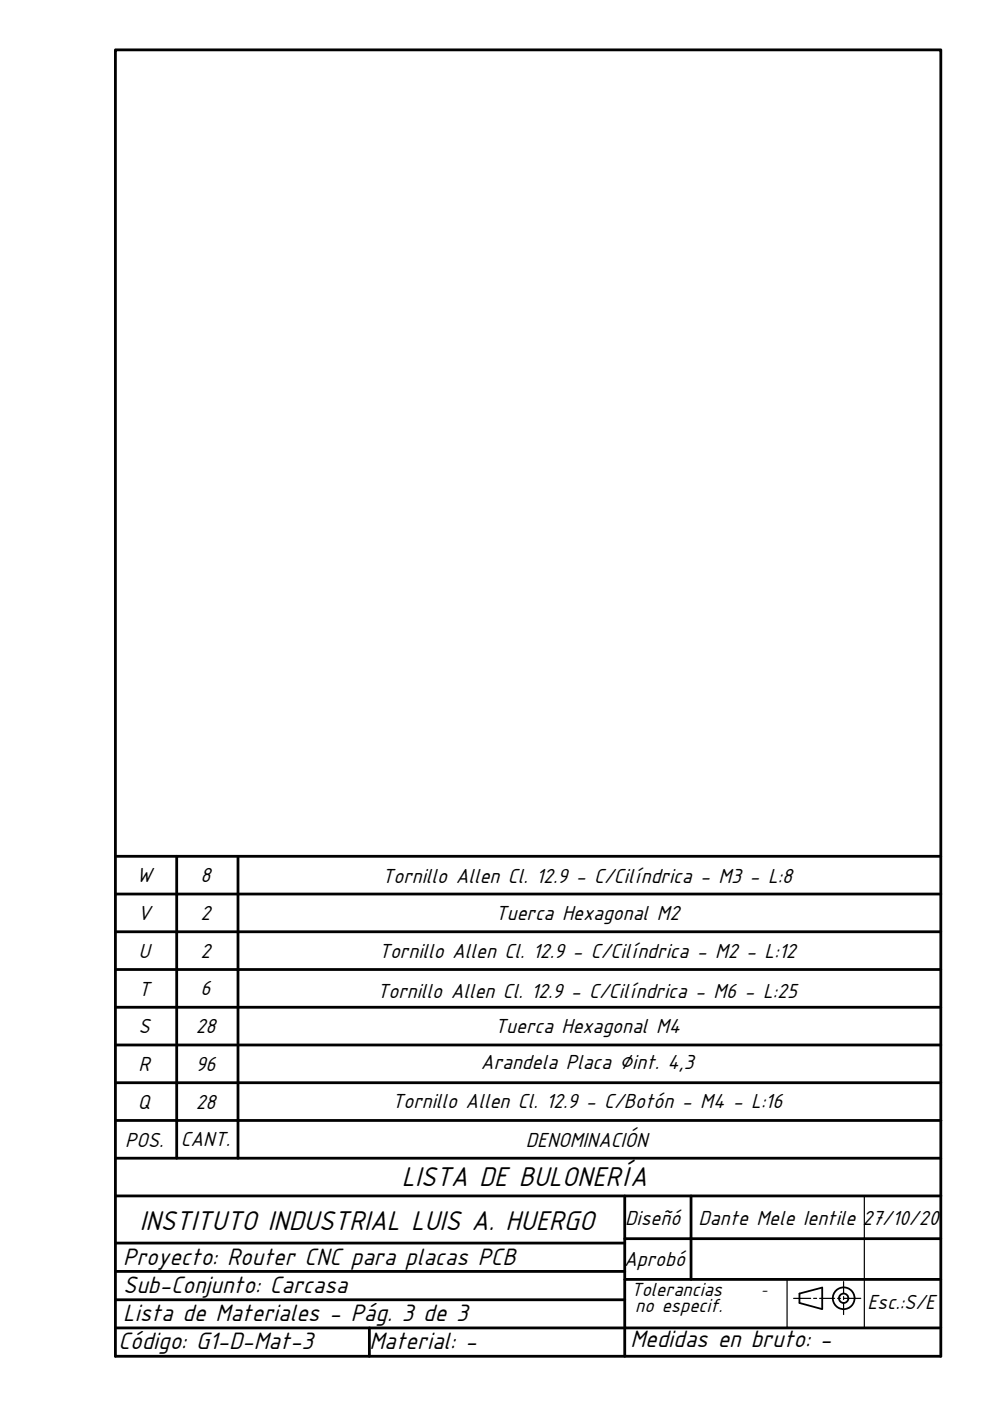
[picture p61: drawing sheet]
<svg xmlns="http://www.w3.org/2000/svg" width="210mm" height="297mm" viewBox="0 0 210 297" stroke-linecap="round" stroke-linejoin="round" font-family="sans-serif">
<defs><g id="words">
<g font-size="6.4">
<text x="85.2" y="251.4">LISTA DE BULONERÍA</text>
<text x="29.6" y="260.9">INSTITUTO INDUSTRIAL LUIS A. HUERGO</text>
</g>
<g font-size="5.6">
<text x="26.1" y="268.1">Proyecto: Router CNC para placas PCB</text>
<text x="26.1" y="274.1">Sub-Conjunto: Carcasa</text>
<text x="26.1" y="280.1">Lista de Materiales - Pág. 3 de 3</text>
<text x="25.1" y="286">Código: G1-D-Mat-3</text>
<text x="78.3" y="286.1">Material: -</text>
<text x="133.6" y="285.7">Medidas en bruto: -</text>
</g>
<g font-size="4.8">
<text x="28.9" y="187.1">W</text>
<text x="42.5" y="187.1">8</text>
<text x="81" y="187.2">Tornillo Allen Cl. 12.9 - C/Cilíndrica - M3 - L:8</text>
<text x="29.2" y="195.1">V</text>
<text x="42.5" y="195.1">2</text>
<text x="105.1" y="195">Tuerca Hexagonal M2</text>
<text x="29.4" y="203.1">U</text>
<text x="42.5" y="203.1">2</text>
<text x="80.3" y="203.1">Tornillo Allen Cl. 12.9 - C/Cilíndrica - M2 - L:12</text>
<text x="29.4" y="211.1">T</text>
<text x="42.5" y="211.1">6</text>
<text x="80" y="211.6">Tornillo Allen Cl. 12.9 - C/Cilíndrica - M6 - L:25</text>
<text x="29.4" y="219.1">S</text>
<text x="41.5" y="219.1">28</text>
<text x="104.9" y="219">Tuerca Hexagonal M4</text>
<text x="29.4" y="227.1">R</text>
<text x="41.5" y="227.1">96</text>
<text x="102" y="226.7">Arandela Placa ∅int. 4,3</text>
<text x="29.2" y="235.2">Q</text>
<text x="41.5" y="235.1">28</text>
<text x="83.1" y="234.9">Tornillo Allen Cl. 12.9 - C/Botón - M4 - L:16</text>
<text x="26.5" y="243.1">POS.</text>
<text x="38.3" y="243.1">CANT.</text>
<text x="111.5" y="243.3">DENOMINACIÓN</text>
<text x="132.5" y="259.8">Diseñó</text>
<text x="148.1" y="259.8">Dante Mele Ientile 27/10/20</text>
<text x="132.3" y="268.5">Aprobó</text>
<text x="183.9" y="277.5">Esc.:S/E</text>
</g>
<g font-size="4.5">
<text x="133.8" y="274.7">Tolerancias</text>
<text x="134.7" y="278.2">no especif.</text>
</g>
<text font-size="3.2" x="161.4" y="274.3">-</text>
</g></defs>
<!-- layer: 0 -->
<g fill="none" stroke="#000" stroke-width=".59">
<path d="M24.5 197.6h175M24.5 189.6h175M24.5 181.6h175M37.5 181.6v64M50.5 181.6v64M24.5 213.6h175M24.5 205.6h175M24.5 229.6h175M24.5 221.6h175M24.5 237.6h175M24.5 253.6h175M24.5 245.6h175"/>
<path d="M132.5 253.6v34M146.5 253.6v17.7M24.5 275.6h108M24.5 269.6h108M24.5 263.6h108M132.5 271.3h67M132.5 262.6h67M24.5 287.6v-277h175v277M24.5 281.5h175M78.3 281.5v6.1"/>
</g>
<!-- layer: DIBUJO -->
<path d="M24.5 287.6h175" fill="none" stroke="#000" stroke-width=".59"/>
<!-- layer: 0 -->
<path d="M199.5 237.6h.1M199.5 253.6h.1" fill="none" stroke="#000" stroke-width=".21"/>
<path d="M183.3 253.6v27.9M166.9 271.3v10.2M168.3 275.3h3.6M172.5 275.3h.6M173.8 275.3h3.2M177.6 275.3h.6M178.9 271.7v2.6M178.9 274.9v.6M178.9 276.2v2.5M178.9 275.3h3.6" fill="none" stroke="#000" stroke-width=".25"/>
<g fill="none" stroke="#000" stroke-width=".38">
<path d="M169.5 274.3l4.8-1.3v4.6l-4.8-1.3z"/>
<circle cx="178.9" cy="275.3" r="2.31"/>
<circle cx="178.9" cy="275.3" r=".99"/>
</g>
<use href="#words"/>
</svg>
